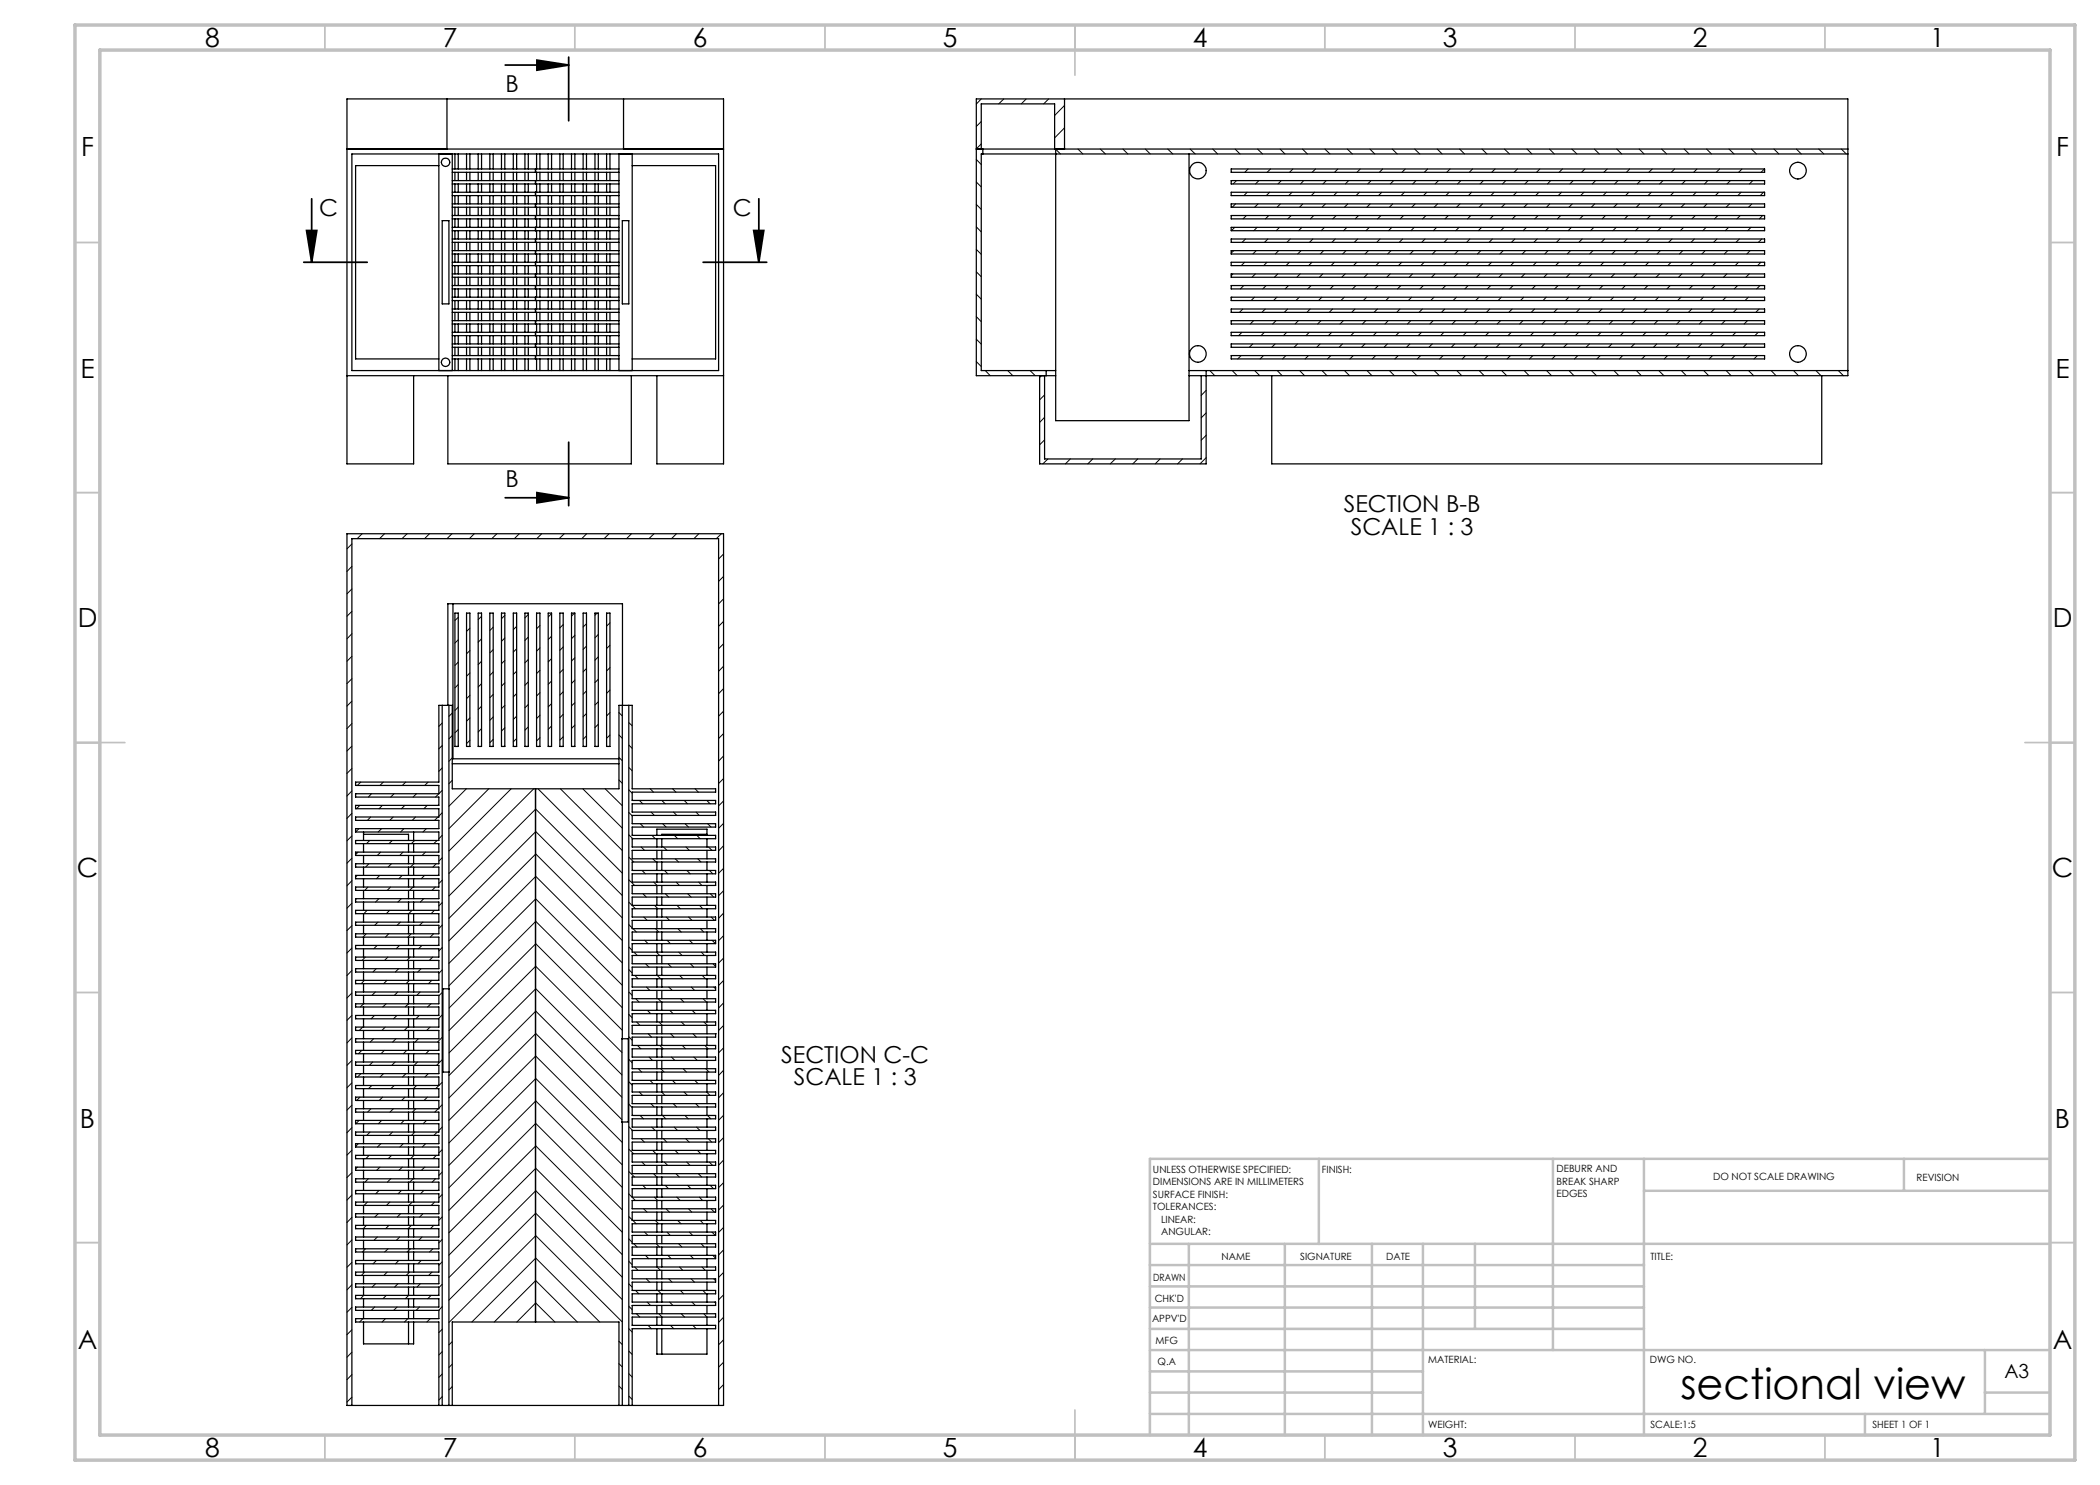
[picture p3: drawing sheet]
<svg xmlns="http://www.w3.org/2000/svg" width="420mm" height="297mm" viewBox="0 0 420 297" stroke-linecap="round" stroke-linejoin="round" font-family="sans-serif">
<defs><g id="words">
<text font-size="8.5" x="336.1" y="279.7">sectional view</text>
<g font-size="5.3">
<text x="41" y="9.5">8</text>
<text x="88.5" y="9.5">7</text>
<text x="138.5" y="9.5">6</text>
<text x="188.5" y="9.5">5</text>
<text x="238.5" y="9.5">4</text>
<text x="288.5" y="9.5">3</text>
<text x="338.5" y="9.5">2</text>
<text x="386" y="9.5">1</text>
<text x="16.2" y="31.2">F</text>
<text x="411.2" y="31.2">F</text>
<text x="16.1" y="75.5">E</text>
<text x="411.1" y="75.5">E</text>
<text x="15.5" y="125.5">D</text>
<text x="410.5" y="125.5">D</text>
<text x="15.4" y="175.5">C</text>
<text x="410.4" y="175.5">C</text>
<text x="16" y="225.5">B</text>
<text x="411" y="225.5">B</text>
<text x="15.5" y="269.7">A</text>
<text x="410.5" y="269.7">A</text>
<text x="41" y="291.5">8</text>
<text x="88.5" y="291.5">7</text>
<text x="138.5" y="291.5">6</text>
<text x="188.5" y="291.5">5</text>
<text x="238.5" y="291.5">4</text>
<text x="288.5" y="291.5">3</text>
<text x="338.5" y="291.5">2</text>
<text x="386" y="291.5">1</text>
</g>
<g font-size="4.7">
<text x="101.1" y="18.4">B</text>
<text x="63.8" y="43.2">C</text>
<text x="146.6" y="43.2">C</text>
<text x="101.1" y="97.4">B</text>
<text x="268.7" y="102.4">SECTION B-B</text>
<text x="270.1" y="106.9">SCALE 1 : 3</text>
<text x="156.2" y="212.5">SECTION C-C</text>
<text x="158.8" y="217.1">SCALE 1 : 3</text>
</g>
<text font-size="3.9" x="400.9" y="275.5">A3</text>
<g font-size="2">
<text x="230.6" y="234.6">UNLESS OTHERWISE SPECIFIED:</text>
<text x="230.6" y="237.1">DIMENSIONS ARE IN MILLIMETERS</text>
<text x="230.6" y="239.6">SURFACE FINISH:</text>
<text x="264.4" y="234.6">FINISH:</text>
<text x="311.3" y="234.5">DEBURR AND</text>
<text x="311.3" y="237">BREAK SHARP</text>
<text x="311.3" y="239.5">EDGES</text>
<text x="342.6" y="236">DO NOT SCALE DRAWING</text>
<text x="383.3" y="236.2">REVISION</text>
<text x="230.6" y="242.1">TOLERANCES:</text>
<text x="232.2" y="244.6">LINEAR:</text>
<text x="232.2" y="247.1">ANGULAR:</text>
<text x="244.3" y="252">NAME</text>
<text x="260" y="251.9">SIGNATURE</text>
<text x="277.2" y="251.9">DATE</text>
<text x="330.1" y="251.9">TITLE:</text>
<text x="230.6" y="256.1">DRAWN</text>
<text x="230.9" y="260.3">CHK'D</text>
<text x="230.4" y="264.4">APPV'D</text>
<text x="231.1" y="268.8">MFG</text>
<text x="231.5" y="273">Q.A</text>
<text x="285.6" y="272.5">MATERIAL:</text>
<text x="330" y="272.5">DWG NO.</text>
<text x="285.6" y="285.5">WEIGHT:</text>
<text x="330.1" y="285.6">SCALE:1:5</text>
<text x="374.5" y="285.6">SHEET 1 OF 1</text>
</g>
</g></defs>
<path d="M101 13h12.7M107.4 12l6.3 1-6.3 1zM113.7 11.4v12.8M62.3 39.8v12.7M151.8 39.8v12.7M60.7 52.5h12.7M61.3 46.1h2.1l-1.1 6.4zM140.6 52.5h12.8M150.7 46.1h2.1l-1 6.4zM101 99.6h12.7M107.4 98.5l6.3 1.1-6.3 1zM113.7 88.4v12.7" fill="none" stroke="#000" stroke-width=".35"/>
<g fill="none" stroke="#c0c0c0" stroke-width=".35">
<path d="M65 5v5M115 5v5M165 5v5M215 5v10M265 5v5M315 5v5M365 5v5M15 48.5h5M410 48.5h5M15 98.5h5M410 98.5h5M15 148.5h10"/>
<path d="M405 148.5h10M15 198.5h5M410 198.5h5M15 248.5h5M410 248.5h5M65 287v5M115 287v5M165 287v5M215 282v10M265 287v5M315 287v5M365 287v5"/>
</g>
<g fill="none" stroke="#c0c0c0" stroke-width=".5">
<path d="M263.8 231.8v17M310.6 231.8v38.2M328.8 231.8v55.2M328.8 238.2h81.2M380.8 231.8v6.4M410 231.8h-180v55.2M230 248.8h180M230 257.3h98.8M230 253h98.8M237.8 248.8v38.2M257 248.8v38.2M274.4 248.8v38.2"/>
<path d="M284.6 248.8v38.2M295 248.8v17M230 265.8h98.8M230 261.5h98.8M230 278.5h54.6M230 274.3h54.6M230 270h180M397 278.5h13M397 270v12.8M230 282.8h180M373 282.8v4.2"/>
</g>
<path d="M15 5h400v287h-400zM20 10h390v277h-390z" fill="none" stroke="#c0c0c0" stroke-width=".7"/>
<g fill="#000">
<path d="M61.3 46.1h2.1l-1.1 6.4zM150.7 46.1h2.1l-1 6.4z"/>
<path d="M107.4 98.5l6.3 1.1-6.3 1zM107.4 12l6.3 1-6.3 1z"/>
</g>
<g fill="none" stroke="#000" stroke-width=".25">
<path d="M89.4 19.8v10M124.7 19.8v10M212.9 19.8v10M69.4 29.8h75.3M70.4 30.8h73.3v43.3h-73.3zM87.8 30.8v43.3M87.8 33.1h-16.7v38.7h16.7M90.5 30.8v43.3M90.5 36.1h33.3M90.5 36.8h33.3M90.5 33.8h33.3M90.5 34.5h33.3"/>
<path d="M90.5 38.4h33.3M90.5 39.1h33.3M91 30.8v3M91 34.5v1.6M91 36.8v1.6M91 39.1v1.7M91.7 30.8v3M91.7 34.5v1.6M91.7 36.8v1.6M91.7 39.1v1.7M93.3 30.8v3M93.3 34.5v1.6"/>
<path d="M93.3 36.8v1.6M93.3 39.1v1.7M94 30.8v3M94 34.5v1.6M94 36.8v1.6M94 39.1v1.7M95.6 30.8v3M95.6 34.5v1.6M95.6 36.8v1.6M95.6 39.1v1.7M96.3 30.8v3M96.3 34.5v1.6"/>
<path d="M96.3 36.8v1.6M96.3 39.1v1.7M98 30.8v3M98 34.5v1.6M98 36.8v1.6M98 39.1v1.7M98.6 30.8v3M98.6 34.5v1.6M98.6 36.8v1.6M98.6 39.1v1.7M100.3 30.8v3M100.3 34.5v1.6"/>
<path d="M100.3 36.8v1.6M100.3 39.1v1.7M101 30.8v3M101 34.5v1.6M101 36.8v1.6M101 39.1v1.7M102.7 30.8v3M102.7 34.5v1.6M102.7 36.8v1.6M102.7 39.1v1.7M103.3 30.8v3M103.3 34.5v1.6"/>
<path d="M103.3 36.8v1.6M103.3 39.1v1.7M105 30.8v3M105 34.5v1.6M105 36.8v1.6M105 39.1v1.7M105.7 30.8v3M105.7 34.5v1.6M105.7 36.8v1.6M105.7 39.1v1.7M107.1 33.8v.7M107.1 36.1v.7"/>
<path d="M107.1 38.4v.7M107.3 30.8v3M107.3 34.5v1.6M107.3 36.8v1.6M107.3 39.1v1.7M108 30.8v3M108 34.5v1.6M108 36.8v1.6M108 39.1v1.7M109.6 30.8v3M109.6 34.5v1.6M109.6 36.8v1.6"/>
<path d="M109.6 39.1v1.7M110.3 30.8v3M110.3 34.5v1.6M110.3 36.8v1.6M110.3 39.1v1.7M112 30.8v3M112 34.5v1.6M112 36.8v1.6M112 39.1v1.7M112.6 30.8v3M112.6 34.5v1.6M112.6 36.8v1.6"/>
<path d="M112.6 39.1v1.7M114.3 30.8v3M114.3 34.5v1.6M114.3 36.8v1.6M114.3 39.1v1.7M115 30.8v3M115 34.5v1.6M115 36.8v1.6M115 39.1v1.7M116.6 30.8v3M116.6 34.5v1.6M116.6 36.8v1.6"/>
<path d="M116.6 39.1v1.7M117.3 30.8v3M117.3 34.5v1.6M117.3 36.8v1.6M117.3 39.1v1.7M119 30.8v3M119 34.5v1.6M119 36.8v1.6M119 39.1v1.7M119.7 30.8v3M119.7 34.5v1.6M119.7 36.8v1.6"/>
<path d="M119.7 39.1v1.7M121.3 30.8v3M121.3 34.5v1.6M121.3 36.8v1.6M121.3 39.1v1.7M122 30.8v3M122 34.5v1.6M122 36.8v1.6M122 39.1v1.7M123.8 30.8v43.3M126.4 33.1h16.7v38.7h-16.7M126.4 30.8v43.3"/>
<path d="M195.3 29.8h174.3M196.3 29.8v-9h14.6v9M196.6 29.8v1M211.1 29.8v54.3h26.7v-53.3M246.2 36.1h106.7v.7h-106.7zM246.2 33.8h106.7v.7h-106.7zM246.2 38.4h106.7v.7h-106.7zM369.6 30.8h-173.3v43.3h14.8M88.4 44.1h1.4v16.7h-1.4zM90.5 53.1h33.3M90.5 52.5h33.3M90.5 47.8h33.3"/>
<path d="M90.5 48.5h33.3M90.5 57.1h33.3M90.5 57.8h33.3M90.5 41.4h33.3M90.5 40.8h33.3M90.5 54.8h33.3M90.5 55.5h33.3M90.5 43.8h33.3M90.5 43.1h33.3M90.5 50.1h33.3M90.5 50.8h33.3M90.5 45.5h33.3"/>
<path d="M90.5 46.1h33.3M90.5 59.4h33.3M91 41.4v1.7M91 43.8v1.7M91 46.1v1.7M91 48.5v1.6M91 50.8v1.7M91 53.1v1.7M91 55.5v1.6M91 57.8v1.6M91.7 41.4v1.7M91.7 43.8v1.7"/>
<path d="M91.7 46.1v1.7M91.7 48.5v1.6M91.7 50.8v1.7M91.7 53.1v1.7M91.7 55.5v1.6M91.7 57.8v1.6M93.3 41.4v1.7M93.3 43.8v1.7M93.3 46.1v1.7M93.3 48.5v1.6M93.3 50.8v1.7M93.3 53.1v1.7"/>
<path d="M93.3 55.5v1.6M93.3 57.8v1.6M94 41.4v1.7M94 43.8v1.7M94 46.1v1.7M94 48.5v1.6M94 50.8v1.7M94 53.1v1.7M94 55.5v1.6M94 57.8v1.6M95.6 41.4v1.7M95.6 43.8v1.7"/>
<path d="M95.6 46.1v1.7M95.6 48.5v1.6M95.6 50.8v1.7M95.6 53.1v1.7M95.6 55.5v1.6M95.6 57.8v1.6M96.3 41.4v1.7M96.3 43.8v1.7M96.3 46.1v1.7M96.3 48.5v1.6M96.3 50.8v1.7M96.3 53.1v1.7"/>
<path d="M96.3 55.5v1.6M96.3 57.8v1.6M98 41.4v1.7M98 43.8v1.7M98 46.1v1.7M98 48.5v1.6M98 50.8v1.7M98 53.1v1.7M98 55.5v1.6M98 57.8v1.6M98.6 41.4v1.7M98.6 43.8v1.7"/>
<path d="M98.6 46.1v1.7M98.6 48.5v1.6M98.6 50.8v1.7M98.6 53.1v1.7M98.6 55.5v1.6M98.6 57.8v1.6M100.3 41.4v1.7M100.3 43.8v1.7M100.3 46.1v1.7M100.3 48.5v1.6M100.3 50.8v1.7M100.3 53.1v1.7"/>
<path d="M100.3 55.5v1.6M100.3 57.8v1.6M101 41.4v1.7M101 43.8v1.7M101 46.1v1.7M101 48.5v1.6M101 50.8v1.7M101 53.1v1.7M101 55.5v1.6M101 57.8v1.6M102.7 41.4v1.7M102.7 43.8v1.7"/>
<path d="M102.7 46.1v1.7M102.7 48.5v1.6M102.7 50.8v1.7M102.7 53.1v1.7M102.7 55.5v1.6M102.7 57.8v1.6M103.3 41.4v1.7M103.3 43.8v1.7M103.3 46.1v1.7M103.3 48.5v1.6M103.3 50.8v1.7M103.3 53.1v1.7"/>
<path d="M103.3 55.5v1.6M103.3 57.8v1.6M105 41.4v1.7M105 43.8v1.7M105 46.1v1.7M105 48.5v1.6M105 50.8v1.7M105 53.1v1.7M105 55.5v1.6M105 57.8v1.6M105.7 41.4v1.7M105.7 43.8v1.7"/>
<path d="M105.7 46.1v1.7M105.7 48.5v1.6M105.7 50.8v1.7M105.7 53.1v1.7M105.7 55.5v1.6M105.7 57.8v1.6M107.1 40.8v.6M107.1 43.1v.7M107.1 45.5v.6M107.1 47.8v.7M107.1 50.1v.7M107.1 52.5v.6"/>
<path d="M107.1 54.8v.7M107.1 57.1v.7M107.1 59.4v.7M107.3 41.4v1.7M107.3 43.8v1.7M107.3 46.1v1.7M107.3 48.5v1.6M107.3 50.8v1.7M107.3 53.1v1.7M107.3 55.5v1.6M107.3 57.8v1.6M108 41.4v1.7"/>
<path d="M108 43.8v1.7M108 46.1v1.7M108 48.5v1.6M108 50.8v1.7M108 53.1v1.7M108 55.5v1.6M108 57.8v1.6M109.6 41.4v1.7M109.6 43.8v1.7M109.6 46.1v1.7M109.6 48.5v1.6M109.6 50.8v1.7"/>
<path d="M109.6 53.1v1.7M109.6 55.5v1.6M109.6 57.8v1.6M110.3 41.4v1.7M110.3 43.8v1.7M110.3 46.1v1.7M110.3 48.5v1.6M110.3 50.8v1.7M110.3 53.1v1.7M110.3 55.5v1.6M110.3 57.8v1.6M112 41.4v1.7"/>
<path d="M112 43.8v1.7M112 46.1v1.7M112 48.5v1.6M112 50.8v1.7M112 53.1v1.7M112 55.5v1.6M112 57.8v1.6M112.6 41.4v1.7M112.6 43.8v1.7M112.6 46.1v1.7M112.6 48.5v1.6M112.6 50.8v1.7"/>
<path d="M112.6 53.1v1.7M112.6 55.5v1.6M112.6 57.8v1.6M114.3 41.4v1.7M114.3 43.8v1.7M114.3 46.1v1.7M114.3 48.5v1.6M114.3 50.8v1.7M114.3 53.1v1.7M114.3 55.5v1.6M114.3 57.8v1.6M115 41.4v1.7"/>
<path d="M115 43.8v1.7M115 46.1v1.7M115 48.5v1.6M115 50.8v1.7M115 53.1v1.7M115 55.5v1.6M115 57.8v1.6M116.6 41.4v1.7M116.6 43.8v1.7M116.6 46.1v1.7M116.6 48.5v1.6M116.6 50.8v1.7"/>
<path d="M116.6 53.1v1.7M116.6 55.5v1.6M116.6 57.8v1.6M117.3 41.4v1.7M117.3 43.8v1.7M117.3 46.1v1.7M117.3 48.5v1.6M117.3 50.8v1.7M117.3 53.1v1.7M117.3 55.5v1.6M117.3 57.8v1.6M119 41.4v1.7"/>
<path d="M119 43.8v1.7M119 46.1v1.7M119 48.5v1.6M119 50.8v1.7M119 53.1v1.7M119 55.5v1.6M119 57.8v1.6M119.7 41.4v1.7M119.7 43.8v1.7M119.7 46.1v1.7M119.7 48.5v1.6M119.7 50.8v1.7"/>
<path d="M119.7 53.1v1.7M119.7 55.5v1.6M119.7 57.8v1.6M121.3 41.4v1.7M121.3 43.8v1.7M121.3 46.1v1.7M121.3 48.5v1.6M121.3 50.8v1.7M121.3 53.1v1.7M121.3 55.5v1.6M121.3 57.8v1.6M122 41.4v1.7"/>
<path d="M122 43.8v1.7M122 46.1v1.7M122 48.5v1.6M122 50.8v1.7M122 53.1v1.7M122 55.5v1.6M122 57.8v1.6M124.5 44.1h1.3v16.7h-1.3zM246.2 52.5h106.7v.6h-106.7zM246.2 47.8h106.7v.7h-106.7zM246.2 57.1h106.7v.7h-106.7zM246.2 40.8h106.7v.6h-106.7z"/>
<path d="M246.2 54.8h106.7v.7h-106.7zM246.2 43.1h106.7v.7h-106.7zM246.2 50.1h106.7v.7h-106.7zM246.2 45.5h106.7v.6h-106.7zM246.2 59.4h106.7v.7h-106.7zM69.4 75.1h75.3M82.7 75.1v17.7h-13.3v-73h75.3v73h-13.3v-17.7M89.6 75.1v17.7h36.7v-17.7M90.5 71.1h33.3M90.5 71.8h33.3M90.5 69.5h33.3M90.5 68.8h33.3"/>
<path d="M90.5 64.1h33.3M90.5 64.8h33.3M90.5 67.1h33.3M90.5 66.5h33.3M90.5 62.5h33.3M90.5 61.8h33.3M90.5 60.1h33.3M91 60.1v1.7M91 62.5v1.6M91 64.8v1.7M91 67.1v1.7M91 69.5v1.6"/>
<path d="M91 71.8v2.3M91.7 60.1v1.7M91.7 62.5v1.6M91.7 64.8v1.7M91.7 67.1v1.7M91.7 69.5v1.6M91.7 71.8v2.3M93.3 60.1v1.7M93.3 62.5v1.6M93.3 64.8v1.7M93.3 67.1v1.7M93.3 69.5v1.6"/>
<path d="M93.3 71.8v2.3M94 60.1v1.7M94 62.5v1.6M94 64.8v1.7M94 67.1v1.7M94 69.5v1.6M94 71.8v2.3M95.6 60.1v1.7M95.6 62.5v1.6M95.6 64.8v1.7M95.6 67.1v1.7M95.6 69.5v1.6"/>
<path d="M95.6 71.8v2.3M96.3 60.1v1.7M96.3 62.5v1.6M96.3 64.8v1.7M96.3 67.1v1.7M96.3 69.5v1.6M96.3 71.8v2.3M98 60.1v1.7M98 62.5v1.6M98 64.8v1.7M98 67.1v1.7M98 69.5v1.6"/>
<path d="M98 71.8v2.3M98.6 60.1v1.7M98.6 62.5v1.6M98.6 64.8v1.7M98.6 67.1v1.7M98.6 69.5v1.6M98.6 71.8v2.3M100.3 60.1v1.7M100.3 62.5v1.6M100.3 64.8v1.7M100.3 67.1v1.7M100.3 69.5v1.6"/>
<path d="M100.3 71.8v2.3M101 60.1v1.7M101 62.5v1.6M101 64.8v1.7M101 67.1v1.7M101 69.5v1.6M101 71.8v2.3M102.7 60.1v1.7M102.7 62.5v1.6M102.7 64.8v1.7M102.7 67.1v1.7M102.7 69.5v1.6"/>
<path d="M102.7 71.8v2.3M103.3 60.1v1.7M103.3 62.5v1.6M103.3 64.8v1.7M103.3 67.1v1.7M103.3 69.5v1.6M103.3 71.8v2.3M105 60.1v1.7M105 62.5v1.6M105 64.8v1.7M105 67.1v1.7M105 69.5v1.6"/>
<path d="M105 71.8v2.3M105.7 60.1v1.7M105.7 62.5v1.6M105.7 64.8v1.7M105.7 67.1v1.7M105.7 69.5v1.6M105.7 71.8v2.3M107.1 61.8v.7M107.1 64.1v.7M107.1 66.5v.6M107.1 68.8v.7M107.1 71.1v.7"/>
<path d="M107.3 60.1v1.7M107.3 62.5v1.6M107.3 64.8v1.7M107.3 67.1v1.7M107.3 69.5v1.6M107.3 71.8v2.3M108 60.1v1.7M108 62.5v1.6M108 64.8v1.7M108 67.1v1.7M108 69.5v1.6M108 71.8v2.3"/>
<path d="M109.6 60.1v1.7M109.6 62.5v1.6M109.6 64.8v1.7M109.6 67.1v1.7M109.6 69.5v1.6M109.6 71.8v2.3M110.3 60.1v1.7M110.3 62.5v1.6M110.3 64.8v1.7M110.3 67.1v1.7M110.3 69.5v1.6M110.3 71.8v2.3"/>
<path d="M112 60.1v1.7M112 62.5v1.6M112 64.8v1.7M112 67.1v1.7M112 69.5v1.6M112 71.8v2.3M112.6 60.1v1.7M112.6 62.5v1.6M112.6 64.8v1.7M112.6 67.1v1.7M112.6 69.5v1.6M112.6 71.8v2.3"/>
<path d="M114.3 60.1v1.7M114.3 62.5v1.6M114.3 64.8v1.7M114.3 67.1v1.7M114.3 69.5v1.6M114.3 71.8v2.3M115 60.1v1.7M115 62.5v1.6M115 64.8v1.7M115 67.1v1.7M115 69.5v1.6M115 71.8v2.3"/>
<path d="M116.6 60.1v1.7M116.6 62.5v1.6M116.6 64.8v1.7M116.6 67.1v1.7M116.6 69.5v1.6M116.6 71.8v2.3M117.3 60.1v1.7M117.3 62.5v1.6M117.3 64.8v1.7M117.3 67.1v1.7M117.3 69.5v1.6M117.3 71.8v2.3"/>
<path d="M119 60.1v1.7M119 62.5v1.6M119 64.8v1.7M119 67.1v1.7M119 69.5v1.6M119 71.8v2.3M119.7 60.1v1.7M119.7 62.5v1.6M119.7 64.8v1.7M119.7 67.1v1.7M119.7 69.5v1.6M119.7 71.8v2.3"/>
<path d="M121.3 60.1v1.7M121.3 62.5v1.6M121.3 64.8v1.7M121.3 67.1v1.7M121.3 69.5v1.6M121.3 71.8v2.3M122 60.1v1.7M122 62.5v1.6M122 64.8v1.7M122 67.1v1.7M122 69.5v1.6M122 71.8v2.3"/>
<path d="M208.9 75.1v16.7h31.3v-16.7M209.2 74.1v1M211.1 75.1h-15.8v-55.3h174.3v55.3h-131.8M237.8 74.1h131.8M241.2 74.1v18.7h-33.3v-17.7M246.2 71.1h106.7v.7h-106.7zM246.2 68.8h106.7v.7h-106.7zM246.2 64.1h106.7v.7h-106.7zM246.2 66.5h106.7v.6h-106.7zM246.2 61.8h106.7v.7h-106.7zM254.4 75.1v17.7h109.9v-17.7M69.4 106.7h75.3v174.4h-75.3z"/>
<path d="M90.6 120.8v31h33.2M91 122.6h.7v26.7h-.7zM93.3 122.6h.7v26.7h-.7zM95.6 122.6h.7v26.7h-.7zM98 122.6h.6v26.7h-.6zM100.3 122.6h.7v26.7h-.7zM102.7 122.6h.6v26.7h-.6zM105 122.6h.7v26.7h-.7zM107.3 122.6h.7v26.7h-.7zM109.6 122.6h.7v26.7h-.7zM112 122.6h.6v26.7h-.6zM114.3 122.6h.7v26.7h-.7z"/>
<path d="M116.6 122.6h.7v26.7h-.7zM119 122.6h.7v26.7h-.7zM121.3 122.6h.7v26.7h-.7zM88.4 141.1v140M89.6 141.1v-20.3h34.9v20.3M89.8 141.1v140M90.5 152.7h33.3M107.1 157.8v106.6M124.5 141.1v66.6M125.8 141.1v140M72.7 166.4v1.7M72.7 168.7v1.7"/>
<path d="M72.7 171.1v1.7M72.7 173.4v1.7M72.7 175.8v1.6M72.7 178.1v1.6M72.7 166.9h9v1.2M81.7 168.7v1.7M81.7 171.1v1.7M81.7 173.4v1.7M81.7 175.8v1.6M81.7 178.1v1.6M82.7 166.4v1.7M82.7 168.7v1.7"/>
<path d="M82.7 171.1v1.7M82.7 173.4v1.7M82.7 175.8v1.6M82.7 178.1v1.6M131.4 167.1v-1.3h10v1.3M131.4 167.7v1.7M131.4 170.1v1.7M131.4 172.4v1.7M131.4 174.8v1.6M131.4 177.1v1.6M131.4 179.4v1.7M132.4 167.7v1.7"/>
<path d="M132.4 170.1v1.7M132.4 172.4v1.7M132.4 174.8v1.6M132.4 177.1v1.6M132.4 179.4v1.7M141.4 167.7v1.7M141.4 170.1v1.7M141.4 172.4v1.7M141.4 174.8v1.6M141.4 177.1v1.6M141.4 179.4v1.7M141.4 166.9h-9v.2"/>
<path d="M72.7 180.4v1.7M72.7 182.7v1.7M72.7 185.1v1.7M72.7 187.4v1.7M72.7 189.8v1.6M72.7 192.1v1.6M72.7 194.4v1.7M72.7 196.7v1.7M72.7 199.1v1.7M81.7 180.4v1.7M81.7 182.7v1.7M81.7 185.1v1.7"/>
<path d="M81.7 187.4v1.7M81.7 189.8v1.6M81.7 192.1v1.6M81.7 194.4v1.7M81.7 196.7v1.7M81.7 199.1v1.7M82.7 180.4v1.7M82.7 182.7v1.7M82.7 185.1v1.7M82.7 187.4v1.7M82.7 189.8v1.6M82.7 192.1v1.6"/>
<path d="M82.7 194.4v1.7M82.7 196.7v1.7M82.7 199.1v1.7M89.8 197.8h-1.2v16.6h1.2M131.4 181.7v1.7M131.4 184.1v1.6M131.4 186.4v1.7M131.4 188.7v1.7M131.4 191.1v1.7M131.4 193.4v1.7M131.4 195.8v1.6M131.4 198.1v1.6"/>
<path d="M132.4 181.7v1.7M132.4 184.1v1.6M132.4 186.4v1.7M132.4 188.7v1.7M132.4 191.1v1.7M132.4 193.4v1.7M132.4 195.8v1.6M132.4 198.1v1.6M141.4 181.7v1.7M141.4 184.1v1.6M141.4 186.4v1.7M141.4 188.7v1.7"/>
<path d="M141.4 191.1v1.7M141.4 193.4v1.7M141.4 195.8v1.6M141.4 198.1v1.6M72.7 201.4v1.7M72.7 203.8v1.6M72.7 206.1v1.6M72.7 208.4v1.7M72.7 210.7v1.7M72.7 213.1v1.6M72.7 215.4v1.7M72.7 217.7v1.7"/>
<path d="M81.7 201.4v1.7M81.7 203.8v1.6M81.7 206.1v1.6M81.7 208.4v1.7M81.7 210.7v1.7M81.7 213.1v1.6M81.7 215.4v1.7M81.7 217.7v1.7M82.7 201.4v1.7M82.7 203.8v1.6M82.7 206.1v1.6M82.7 208.4v1.7"/>
<path d="M82.7 210.7v1.7M82.7 213.1v1.6M82.7 215.4v1.7M82.7 217.7v1.7M124.4 207.7h1.3v16.7h-1.3zM131.4 200.4v1.7M131.4 202.7v1.7M131.4 205.1v1.7M131.4 207.4v1.7M131.4 209.8v1.6M131.4 212.1v1.6M131.4 214.4v1.7"/>
<path d="M131.4 216.7v1.7M131.4 219.1v1.6M132.4 200.4v1.7M132.4 202.7v1.7M132.4 205.1v1.7M132.4 207.4v1.7M132.4 209.8v1.6M132.4 212.1v1.6M132.4 214.4v1.7M132.4 216.7v1.7M132.4 219.1v1.6M141.4 200.4v1.7"/>
<path d="M141.4 202.7v1.7M141.4 205.1v1.7M141.4 207.4v1.7M141.4 209.8v1.6M141.4 212.1v1.6M141.4 214.4v1.7M141.4 216.7v1.7M141.4 219.1v1.6M72.7 220.1v1.7M72.7 222.4v1.7M72.7 224.8v1.6M72.7 227.1v1.6"/>
<path d="M72.7 229.4v1.7M72.7 231.7v1.7M72.7 234.1v1.7M72.7 236.4v1.7M72.7 238.8v1.6M81.7 220.1v1.7M81.7 222.4v1.7M81.7 224.8v1.6M81.7 227.1v1.6M81.7 229.4v1.7M81.7 231.7v1.7M81.7 234.1v1.7"/>
<path d="M81.7 236.4v1.7M81.7 238.8v1.6M82.7 220.1v1.7M82.7 222.4v1.7M82.7 224.8v1.6M82.7 227.1v1.6M82.7 229.4v1.7M82.7 231.7v1.7M82.7 234.1v1.7M82.7 236.4v1.7M82.7 238.8v1.6M124.5 224.4v56.7"/>
<path d="M131.4 221.4v1.7M131.4 223.8v1.6M131.4 226.1v1.6M131.4 228.4v1.7M131.4 230.7v1.7M131.4 233.1v1.6M131.4 235.4v1.7M131.4 237.7v1.7M132.4 221.4v1.7M132.4 223.8v1.6M132.4 226.1v1.6M132.4 228.4v1.7"/>
<path d="M132.4 230.7v1.7M132.4 233.1v1.6M132.4 235.4v1.7M132.4 237.7v1.7M141.4 221.4v1.7M141.4 223.8v1.6M141.4 226.1v1.6M141.4 228.4v1.7M141.4 230.7v1.7M141.4 233.1v1.6M141.4 235.4v1.7M141.4 237.7v1.7"/>
<path d="M72.7 241.1v1.6M72.7 243.4v1.7M72.7 245.7v1.7M72.7 248.1v1.7M72.7 250.4v1.7M72.7 252.8v1.6M72.7 255.1v1.6M72.7 257.4v1.7M72.7 259.7v1.7M81.7 241.1v1.6M81.7 243.4v1.7M81.7 245.7v1.7"/>
<path d="M81.7 248.1v1.7M81.7 250.4v1.7M81.7 252.8v1.6M81.7 255.1v1.6M81.7 257.4v1.7M81.7 259.7v1.7M82.7 241.1v1.6M82.7 243.4v1.7M82.7 245.7v1.7M82.7 248.1v1.7M82.7 250.4v1.7M82.7 252.8v1.6"/>
<path d="M82.7 255.1v1.6M82.7 257.4v1.7M82.7 259.7v1.7M131.4 240.1v1.7M131.4 242.4v1.7M131.4 244.8v1.6M131.4 247.1v1.6M131.4 249.4v1.7M131.4 251.7v1.7M131.4 254.1v1.7M131.4 256.4v1.7M131.4 258.8v1.6"/>
<path d="M132.4 240.1v1.7M132.4 242.4v1.7M132.4 244.8v1.6M132.4 247.1v1.6M132.4 249.4v1.7M132.4 251.7v1.7M132.4 254.1v1.7M132.4 256.4v1.7M132.4 258.8v1.6M141.4 240.1v1.7M141.4 242.4v1.7M141.4 244.8v1.6"/>
<path d="M141.4 247.1v1.6M141.4 249.4v1.7M141.4 251.7v1.7M141.4 254.1v1.7M141.4 256.4v1.7M141.4 258.8v1.6M72.7 264.4v4.4h10v-4.4M72.7 262.1v1.6M81.7 262.1v1.6M81.7 264.4v4.4M82.7 262.1v1.6M131.4 261.1v1.6"/>
<path d="M131.4 263.4v1.7M131.4 265.7v5.1h10v-5.1M132.4 261.1v1.6M132.4 263.4v1.7M132.4 265.7v5.1M141.4 261.1v1.6M141.4 263.4v1.7M70.4 281.1v-173.4h73.3v173.4M87.8 281.1v-16.7h-16.7v-.7h16.7v-1.6h-16.7v-.7h16.7v-1.7h-16.7v-.6h16.7v-1.7h-16.7v-.7h16.7v-1.6h-16.7v-.7h16.7v-1.6h-16.7v-.7h16.7v-1.7h-16.7v-.6h16.7v-1.7h-16.7v-.7h16.7v-1.7h-16.7v-.6h16.7v-1.7h-16.7v-.7h16.7v-1.6h-16.7v-.7h16.7v-1.6h-16.7v-.7h16.7v-1.7h-16.7v-.6h16.7v-1.7h-16.7v-.7h16.7v-1.7h-16.7v-.6h16.7v-1.7h-16.7v-.7h16.7v-1.6h-16.7v-.7h16.7v-1.6h-16.7v-.7h16.7v-1.7h-16.7v-.6h16.7v-1.7h-16.7v-.7h16.7v-1.7h-16.7v-.6h16.7v-1.7h-16.7v-.7h16.7v-1.6h-16.7v-.7h16.7v-1.7h-16.7v-.6h16.7v-1.7h-16.7v-.7h16.7v-1.6h-16.7v-.7h16.7v-1.6h-16.7v-.7h16.7v-1.7h-16.7v-.6h16.7v-1.7h-16.7v-.7h16.7v-1.7h-16.7v-.6h16.7v-1.7h-16.7v-.7h16.7v-1.6h-16.7v-.7h16.7v-1.6h-16.7v-.7h16.7v-1.7h-16.7v-.6h16.7v-1.7h-16.7v-.7h16.7v-1.7h-16.7v-.6h16.7v-1.7h-16.7v-.7h16.7v-1.6h-16.7v-.7h16.7v-1.6h-16.7v-.7h16.7v-1.7h-16.7v-.6h16.7v-1.7h-16.7v-.7h16.7v-1.7h-16.7v-.6h16.7v-1.7h-16.7v-.7h16.7v-1.6h-16.7v-.7h16.7v-1.7h-16.7v-.6h16.7v-1.7h-16.7v-.7h16.7v-1.6h-16.7v-.7h16.7v-15.3h2.7v16.7h33.3v-16.7h2.6v16.7h16.7v.6h-16.7v1.7h16.7v.7h-16.7v1.6h16.7v.7h-16.7v1.6h16.7v.7h-16.7v1.7h16.7v.6h-16.7v1.7h16.7v.7h-16.7v1.7h16.7v.6h-16.7v1.7h16.7v.7h-16.7v1.6h16.7v.7h-16.7v1.6h16.7v.7h-16.7v1.7h16.7v.6h-16.7v1.7h16.7v.7h-16.7v1.6h16.7v.7h-16.7v1.7h16.7v.6h-16.7v1.7h16.7v.7h-16.7v1.7h16.7v.6h-16.7v1.7h16.7v.7h-16.7v1.6h16.7v.7h-16.7v1.6h16.7v.7h-16.7v1.7h16.7v.6h-16.7v1.7h16.7v.7h-16.7v1.7h16.7v.6h-16.7v1.7h16.7v.7h-16.7v1.6h16.7v.7h-16.7v1.6h16.7v.7h-16.7v1.7h16.7v.6h-16.7v1.7h16.7v.7h-16.7v1.6h16.7v.7h-16.7v1.7h16.7v.7h-16.7v1.6h16.7v.7h-16.7v1.6h16.7v.7h-16.7v1.7h16.7v.6h-16.7v1.7h16.7v.7h-16.7v1.6h16.7v.7h-16.7v1.7h16.7v.6h-16.7v1.7h16.7v.7h-16.7v1.7h16.7v.6h-16.7v1.7h16.7v.7h-16.7v1.6h16.7v.7h-16.7v1.6h16.7v.7h-16.7v1.7h16.7v.6h-16.7v1.7h16.7v.7h-16.7v1.7h16.7v.6h-16.7v1.7h16.7v.7h-16.7v1.6h16.7v.7h-16.7v1.6h16.7v.7h-16.7v1.7h16.7v.6h-16.7v15.4M90.5 281.1v-16.7h33.3v16.7"/>
<circle cx="89.1" cy="32.5" r=".84"/>
<circle cx="239.6" cy="34.1" r="1.66"/>
<circle cx="359.6" cy="34.1" r="1.67"/>
<circle cx="89.1" cy="72.5" r=".84"/>
<circle cx="239.6" cy="70.8" r="1.66"/>
<circle cx="359.6" cy="70.8" r="1.66"/>
</g>
<g fill="none" stroke="#000" stroke-width=".2">
<path d="M196.3 19.8l-1 1M200.8 19.8l-1.1 1M205.2 19.8l-.9 1M209.7 19.8l-1 1M195.3 36.4l1 1M195.3 31.9l1 1M196.3 24.3l-1 1M196.3 28.8l-1 1M211.1 29.8l1 1M212.9 21.1l-2 2M212.9 25.6l-2 2M215.6 29.8l1 1"/>
<path d="M220.1 29.8l1 1M224.6 29.8l1 1M229.1 29.8l.9 1M233.5 29.8l1.1 1M238 29.8l1 1M242.5 29.8l1 1M247 29.8l1 1M247.3 36.1l-.7 .7M249.4 38.4l-.6 .7M249.6 33.8l-.6 .7M251.5 29.8l1 1M251.8 36.1l-.7 .7"/>
<path d="M253.9 38.4l-.6 .7M254.1 33.8l-.7 .7M256 29.8l1 1M256.3 36.1l-.7 .7M258.4 38.4l-.7 .7M258.6 33.8l-.7 .7M260.5 29.8l1 1M260.7 36.1l-.6 .7M262.9 38.4l-.6 .7M263.1 33.8l-.7 .7M265 29.8l1 1M265.3 36.1l-.7 .7"/>
<path d="M267.4 38.4l-.7 .7M267.6 33.8l-.7 .7M269.5 29.8l1 1M269.7 36.1l-.6 .7M271.9 38.4l-.7 .7M272.1 33.8l-.7 .7M274 29.8l1 1M274.2 36.1l-.7 .7M276.4 38.4l-.7 .7M276.5 33.8l-.6 .7M278.4 29.8l1 1M278.7 36.1l-.6 .7"/>
<path d="M280.9 38.4l-.7 .7M281.1 33.8l-.7 .7M282.9 29.8l1.1 1M283.2 36.1l-.7 .7M285.4 38.4l-.7 .7M285.5 33.8l-.6 .7M287.4 29.8l1 1M287.7 36.1l-.7 .7M289.8 38.4l-.6 .7M290 33.8l-.7 .7M291.9 29.8l1 1M292.2 36.1l-.7 .7"/>
<path d="M294.3 38.4l-.6 .7M294.5 33.8l-.6 .7M296.4 29.8l1 1M296.7 36.1l-.7 .7M298.8 38.4l-.6 .7M299 33.8l-.7 .7M300.9 29.8l1 1M301.2 36.1l-.7 .7M303.3 38.4l-.7 .7M303.5 33.8l-.7 .7M305.4 29.8l1 1M305.6 36.1l-.6 .7"/>
<path d="M307.8 38.4l-.7 .7M308 33.8l-.7 .7M309.9 29.8l1 1M310.1 36.1l-.6 .7M312.3 38.4l-.7 .7M312.5 33.8l-.7 .7M314.4 29.8l1 1M314.6 36.1l-.6 .7M316.8 38.4l-.7 .7M317 33.8l-.7 .7M318.9 29.8l1 1M319.1 36.1l-.6 .7"/>
<path d="M321.3 38.4l-.7 .7M321.5 33.8l-.7 .7M323.4 29.8l.9 1M323.6 36.1l-.7 .7M325.8 38.4l-.7 .7M325.9 33.8l-.6 .7M327.8 29.8l1 1M328.1 36.1l-.7 .7M330.3 38.4l-.7 .7M330.4 33.8l-.6 .7M332.3 29.8l1 1M332.6 36.1l-.7 .7"/>
<path d="M334.8 38.4l-.7 .7M334.9 33.8l-.6 .7M336.8 29.8l1 1M337.1 36.1l-.7 .7M339.2 38.4l-.6 .7M339.4 33.8l-.7 .7M341.3 29.8l1 1M341.6 36.1l-.7 .7M343.7 38.4l-.6 .7M343.9 33.8l-.6 .7M345.8 29.8l1 1M346.1 36.1l-.7 .7"/>
<path d="M348.2 38.4l-.6 .7M348.4 33.8l-.7 .7M350.3 29.8l1 1M350.6 36.1l-.7 .7M352.7 38.4l-.7 .7M352.9 33.8l-.7 .7M354.8 29.8l1 1M359.3 29.8l1 1M363.7 29.8l1.1 1M368.3 29.8l1 1M195.3 58.8l1 1M195.3 54.4l1 .9"/>
<path d="M195.3 49.9l1 1M195.3 45.4l1 1M195.3 40.9l1 1M246.4 59.4l-.2 .2M246.6 54.8l-.4 .3M246.8 50.1l-.6 .5M246.9 45.5l-.6 .6M247.1 40.8l-.6 .6M248.7 57.1l-.6 .7M248.9 52.5l-.7 .6M249.1 47.8l-.7 .7M249.3 43.1l-.7 .7"/>
<path d="M250.9 59.4l-.7 .7M251.1 54.8l-.7 .7M251.2 50.1l-.6 .7M251.4 45.5l-.6 .6M251.6 40.8l-.7 .6M253.2 57.1l-.6 .7M253.4 52.5l-.7 .6M253.6 47.8l-.7 .7M253.8 43.1l-.7 .7M255.4 59.4l-.7 .7M255.6 54.8l-.7 .7M255.7 50.1l-.6 .7"/>
<path d="M255.9 45.5l-.7 .6M256.1 40.8l-.7 .6M257.7 57.1l-.7 .7M257.9 52.5l-.7 .6M258.1 47.8l-.7 .7M258.2 43.1l-.6 .7M259.9 59.4l-.7 .7M260 54.8l-.6 .7M260.2 50.1l-.7 .7M260.4 45.5l-.7 .6M260.6 40.8l-.7 .6M262.2 57.1l-.7 .7"/>
<path d="M262.4 52.5l-.7 .6M262.6 47.8l-.7 .7M262.7 43.1l-.6 .7M264.4 59.4l-.7 .7M264.5 54.8l-.6 .7M264.7 50.1l-.6 .7M264.9 45.5l-.7 .6M265.1 40.8l-.7 .6M266.7 57.1l-.7 .7M266.9 52.5l-.7 .6M267.1 47.8l-.7 .7M267.2 43.1l-.6 .7"/>
<path d="M268.9 59.4l-.7 .7M269 54.8l-.6 .7M269.2 50.1l-.7 .7M269.4 45.5l-.7 .6M269.6 40.8l-.7 .6M271.2 57.1l-.7 .7M271.4 52.5l-.7 .6M271.5 47.8l-.6 .7M271.7 43.1l-.7 .7M273.3 59.4l-.6 .7M273.5 54.8l-.7 .7M273.7 50.1l-.7 .7"/>
<path d="M273.9 45.5l-.7 .6M274 40.8l-.6 .6M275.7 57.1l-.7 .7M275.8 52.5l-.6 .6M276 47.8l-.7 .7M276.2 43.1l-.7 .7M277.8 59.4l-.6 .7M278 54.8l-.6 .7M278.2 50.1l-.7 .7M278.4 45.5l-.7 .6M278.6 40.8l-.7 .6M280.2 57.1l-.7 .7"/>
<path d="M280.4 52.5l-.7 .6M280.5 47.8l-.6 .7M280.7 43.1l-.7 .7M282.3 59.4l-.6 .7M282.5 54.8l-.7 .7M282.7 50.1l-.7 .7M282.9 45.5l-.7 .6M283 40.8l-.6 .6M284.7 57.1l-.7 .7M284.8 52.5l-.6 .6M285 47.8l-.7 .7M285.2 43.1l-.7 .7"/>
<path d="M286.8 59.4l-.7 .7M287 54.8l-.7 .7M287.2 50.1l-.7 .7M287.3 45.5l-.6 .6M287.5 40.8l-.7 .6M289.1 57.1l-.6 .7M289.3 52.5l-.7 .6M289.5 47.8l-.7 .7M289.7 43.1l-.7 .7M291.3 59.4l-.7 .7M291.5 54.8l-.7 .7M291.6 50.1l-.6 .7"/>
<path d="M291.8 45.5l-.7 .6M292 40.8l-.7 .6M293.6 57.1l-.6 .7M293.8 52.5l-.6 .6M294 47.8l-.7 .7M294.1 43.1l-.6 .7M295.8 59.4l-.7 .7M296 54.8l-.7 .7M296.2 50.1l-.7 .7M296.3 45.5l-.6 .6M296.5 40.8l-.7 .6M298.1 57.1l-.6 .7"/>
<path d="M298.3 52.5l-.7 .6M298.5 47.8l-.7 .7M298.7 43.1l-.7 .7M300.3 59.4l-.7 .7M300.5 54.8l-.7 .7M300.6 50.1l-.6 .7M300.8 45.5l-.7 .6M301 40.8l-.7 .6M302.6 57.1l-.7 .7M302.8 52.5l-.7 .6M303 47.8l-.7 .7M303.1 43.1l-.6 .7"/>
<path d="M304.8 59.4l-.7 .7M304.9 54.8l-.6 .7M305.1 50.1l-.7 .7M305.3 45.5l-.7 .6M305.5 40.8l-.7 .6M307.1 57.1l-.7 .7M307.3 52.5l-.7 .6M307.4 47.8l-.6 .7M307.6 43.1l-.6 .7M309.2 59.4l-.6 .7M309.4 54.8l-.6 .7M309.6 50.1l-.6 .7"/>
<path d="M309.8 45.5l-.7 .6M310 40.8l-.7 .6M311.6 57.1l-.7 .7M311.8 52.5l-.7 .6M312 47.8l-.7 .7M312.1 43.1l-.6 .7M313.8 59.4l-.7 .7M313.9 54.8l-.6 .7M314.1 50.1l-.7 .7M314.3 45.5l-.7 .6M314.5 40.8l-.7 .6M316.1 57.1l-.7 .7"/>
<path d="M316.3 52.5l-.7 .6M316.4 47.8l-.6 .7M316.6 43.1l-.7 .7M318.2 59.4l-.6 .7M318.4 54.8l-.7 .7M318.6 50.1l-.7 .7M318.8 45.5l-.7 .6M318.9 40.8l-.6 .6M320.6 57.1l-.7 .7M320.7 52.5l-.6 .6M320.9 47.8l-.6 .7M321.1 43.1l-.7 .7"/>
<path d="M322.7 59.4l-.6 .7M322.9 54.8l-.7 .7M323.1 50.1l-.7 .7M323.3 45.5l-.7 .6M323.4 40.8l-.6 .6M325 57.1l-.6 .7M325.2 52.5l-.6 .6M325.4 47.8l-.6 .7M325.6 43.1l-.7 .7M327.2 59.4l-.6 .7M327.4 54.8l-.7 .7M327.6 50.1l-.7 .7"/>
<path d="M327.8 45.5l-.7 .6M327.9 40.8l-.6 .6M329.6 57.1l-.7 .7M329.7 52.5l-.6 .6M329.9 47.8l-.7 .7M330.1 43.1l-.7 .7M331.7 59.4l-.7 .7M331.9 54.8l-.7 .7M332.1 50.1l-.7 .7M332.2 45.5l-.6 .6M332.4 40.8l-.6 .6M334 57.1l-.6 .7"/>
<path d="M334.2 52.5l-.6 .6M334.4 47.8l-.7 .7M334.6 43.1l-.7 .7M336.2 59.4l-.7 .7M336.4 54.8l-.7 .7M336.5 50.1l-.6 .7M336.7 45.5l-.6 .6M336.9 40.8l-.7 .6M338.5 57.1l-.6 .7M338.7 52.5l-.7 .6M338.9 47.8l-.7 .7M339.1 43.1l-.7 .7"/>
<path d="M340.7 59.4l-.7 .7M340.9 54.8l-.7 .7M341 50.1l-.6 .7M341.2 45.5l-.6 .6M341.4 40.8l-.7 .6M343 57.1l-.6 .7M343.2 52.5l-.7 .6M343.4 47.8l-.7 .7M343.6 43.1l-.7 .7M345.2 59.4l-.7 .7M345.4 54.8l-.7 .7M345.5 50.1l-.6 .7"/>
<path d="M345.7 45.5l-.6 .6M345.9 40.8l-.7 .6M347.5 57.1l-.6 .7M347.7 52.5l-.7 .6M347.9 47.8l-.7 .7M348.1 43.1l-.7 .7M349.7 59.4l-.7 .7M349.8 54.8l-.6 .7M350 50.1l-.6 .7M350.2 45.5l-.7 .6M350.4 40.8l-.7 .6M352 57.1l-.7 .7"/>
<path d="M352.2 52.5l-.7 .6M352.4 47.8l-.7 .7M352.5 43.1l-.6 .7M195.3 72.3l1 1M195.3 67.8l1 1M195.3 63.3l1 1M197.1 74.1l.9 1M201.5 74.1l1.1 1M206 74.1l1 1M208.3 75.1l-.4 .4M208.9 79l-1 1M241.2 78.1l-1 1"/>
<path d="M242 74.1l1 1M246.5 74.1l.9 1M248.2 71.1l-.7 .7M248.4 66.5l-.7 .6M248.6 61.8l-.7 .7M250.5 68.8l-.6 .7M250.7 64.1l-.7 .7M250.9 74.1l1.1 1M252.7 71.1l-.7 .7M252.9 66.5l-.7 .6M253 61.8l-.6 .7M255 68.8l-.6 .7"/>
<path d="M255.2 64.1l-.7 .7M255.4 74.1l1 1M257.2 71.1l-.7 .7M257.4 66.5l-.7 .6M257.5 61.8l-.6 .7M259.5 68.8l-.7 .7M259.7 64.1l-.7 .7M259.9 74.1l1 1M261.7 71.1l-.7 .7M261.9 66.5l-.7 .6M262 61.8l-.6 .7M264 68.8l-.7 .7"/>
<path d="M264.2 64.1l-.7 .7M264.4 74.1l1 1M266.2 71.1l-.7 .7M266.3 66.5l-.6 .6M266.5 61.8l-.6 .7M268.5 68.8l-.7 .7M268.7 64.1l-.7 .7M268.9 74.1l1 1M270.7 71.1l-.7 .7M270.8 66.5l-.6 .6M271 61.8l-.7 .7M273 68.8l-.7 .7"/>
<path d="M273.2 64.1l-.7 .7M273.4 74.1l1 1M275.1 71.1l-.6 .7M275.3 66.5l-.7 .6M275.5 61.8l-.7 .7M277.5 68.8l-.7 .7M277.6 64.1l-.6 .7M277.9 74.1l1 1M279.6 71.1l-.6 .7M279.8 66.5l-.6 .6M280 61.8l-.7 .7M282 68.8l-.7 .7"/>
<path d="M282.2 64.1l-.7 .7M282.4 74.1l1 1M284.1 71.1l-.6 .7M284.3 66.5l-.7 .6M284.5 61.8l-.7 .7M286.5 68.8l-.7 .7M286.6 64.1l-.6 .7M286.8 74.1l1.1 1M288.6 71.1l-.7 .7M288.8 66.5l-.7 .6M289 61.8l-.7 .7M290.9 68.8l-.6 .7"/>
<path d="M291.1 64.1l-.7 .7M291.4 74.1l.9 1M293.1 71.1l-.6 .7M293.3 66.5l-.7 .6M293.4 61.8l-.6 .7M295.5 68.8l-.7 .7M295.6 64.1l-.6 .7M295.8 74.1l1 1M297.6 71.1l-.7 .7M297.8 66.5l-.7 .6M298 61.8l-.7 .7M299.9 68.8l-.6 .7"/>
<path d="M300.1 64.1l-.7 .7M300.3 74.1l1 1M302.1 71.1l-.7 .7M302.3 66.5l-.7 .6M302.4 61.8l-.6 .7M304.4 68.8l-.7 .7M304.6 64.1l-.7 .7M304.8 74.1l1 1M306.6 71.1l-.7 .7M306.7 66.5l-.6 .6M306.9 61.8l-.7 .7M308.9 68.8l-.6 .7"/>
<path d="M309.1 64.1l-.7 .7M309.3 74.1l1 1M311.1 71.1l-.7 .7M311.3 66.5l-.7 .6M311.4 61.8l-.6 .7M313.4 68.8l-.7 .7M313.6 64.1l-.7 .7M313.8 74.1l1 1M315.6 71.1l-.7 .7M315.7 66.5l-.6 .6M315.9 61.8l-.7 .7M317.9 68.8l-.7 .7"/>
<path d="M318.1 64.1l-.7 .7M318.3 74.1l1 1M320 71.1l-.6 .7M320.2 66.5l-.7 .6M320.4 61.8l-.7 .7M322.4 68.8l-.7 .7M322.5 64.1l-.6 .7M322.8 74.1l1 1M324.5 71.1l-.6 .7M324.7 66.5l-.6 .6M324.9 61.8l-.7 .7M326.9 68.8l-.7 .7"/>
<path d="M327.1 64.1l-.7 .7M327.3 74.1l1 1M329 71.1l-.6 .7M329.2 66.5l-.7 .6M329.4 61.8l-.7 .7M331.4 68.8l-.7 .7M331.5 64.1l-.6 .7M331.8 74.1l1 1M333.5 71.1l-.7 .7M333.7 66.5l-.7 .6M333.9 61.8l-.7 .7M335.8 68.8l-.6 .7"/>
<path d="M336 64.1l-.6 .7M336.3 74.1l1 1M338 71.1l-.7 .7M338.2 66.5l-.7 .6M338.3 61.8l-.6 .7M340.3 68.8l-.6 .7M340.5 64.1l-.6 .7M340.7 74.1l1 1M342.5 71.1l-.7 .7M342.7 66.5l-.7 .6M342.9 61.8l-.7 .7M344.8 68.8l-.6 .7"/>
<path d="M345 64.1l-.7 .7M345.2 74.1l1 1M347 71.1l-.7 .7M347.2 66.5l-.7 .6M347.3 61.8l-.6 .7M349.3 68.8l-.6 .7M349.5 64.1l-.7 .7M349.7 74.1l1 1M351.5 71.1l-.7 .7M351.6 66.5l-.6 .6M351.8 61.8l-.6 .7M354.2 74.1l1 1"/>
<path d="M358.7 74.1l1 1M363.2 74.1l1 1M367.7 74.1l1 1M208.9 88l-1 1M208.9 83.5l-1 1M209.6 91.8l-1 1M214.1 91.8l-1 1M218.5 91.8l-.9 1M223.1 91.8l-1.1 1M227.5 91.8l-.9 1M232 91.8l-1 1M236.5 91.8l-1 1"/>
<path d="M241.2 82.6l-1 1M241.2 87.1l-1 .9M241.2 91.5l-1.2 1.3M70.4 108.8l-1 1M70.4 113.3l-1 1M70.4 117.8l-1 1M72.4 106.7l-1 1M76.9 106.7l-1 1M81.4 106.7l-1 1M85.9 106.7l-1 1M90.4 106.7l-1 1M94.9 106.7l-1 1"/>
<path d="M99.4 106.7l-1 1M103.9 106.7l-1 1M108.3 106.7l-.9 1M112.9 106.7l-1.1 1M117.3 106.7l-1 1M121.8 106.7l-1 1M126.3 106.7l-1 1M130.8 106.7l-1 1M135.3 106.7l-1 1M139.8 106.7l-1 1M144.3 106.7l-1 1M144.7 115.3l-1 1"/>
<path d="M144.7 110.8l-1 1M144.7 119.8l-1 1M70.4 122.3l-1 1M70.4 126.7l-1 1.1M70.4 131.3l-1 1M70.4 135.7l-1 1M91.7 132.4l-.7 .7M91.7 136.9l-.7 .7M91.7 127.9l-.7 .7M91.7 123.5l-.7 .6M94 130.1l-.7 .7M94 134.6l-.7 .7"/>
<path d="M94 139.1l-.7 .6M94 125.6l-.7 .7M96.3 127.8l-.7 .6M96.3 132.3l-.7 .6M96.3 136.7l-.7 .7M96.3 123.3l-.7 .6M98.6 125.4l-.6 .7M98.6 129.9l-.6 .7M98.6 134.4l-.6 .7M98.6 138.9l-.6 .7M101 127.6l-.7 .7M101 132.1l-.7 .6"/>
<path d="M101 136.6l-.7 .6M101 123.1l-.7 .7M103.3 129.7l-.6 .7M103.3 134.2l-.6 .7M103.3 138.7l-.6 .7M103.3 125.3l-.6 .6M105.7 122.9l-.7 .7M105.7 127.4l-.7 .7M105.7 131.9l-.7 .7M105.7 136.4l-.7 .7M108 125.1l-.7 .7M108 134.1l-.7 .6"/>
<path d="M108 138.5l-.7 .7M108 129.6l-.7 .6M110.3 122.7l-.7 .7M110.3 131.7l-.7 .7M110.3 136.2l-.7 .7M110.3 127.2l-.7 .7M112.6 129.4l-.6 .7M112.6 133.9l-.6 .6M112.6 138.4l-.6 .6M112.6 124.9l-.6 .7M114.9 122.6l-.6 .6M115 127.1l-.7 .6"/>
<path d="M115 131.5l-.7 .7M115 136l-.7 .7M117.3 124.7l-.7 .7M117.3 129.2l-.7 .7M117.3 133.7l-.7 .7M117.3 138.2l-.7 .6M119.4 122.6l-.4 .4M119.7 126.9l-.7 .7M119.7 131.4l-.7 .6M119.7 135.9l-.7 .6M122 124.6l-.7 .6M122 129l-.7 .7"/>
<path d="M122 133.5l-.7 .7M122 138l-.7 .7M144.7 124.3l-1 1M144.7 128.8l-1 .9M144.7 133.2l-1 1.1M144.7 137.7l-1 1M70.4 153.7l-1 1M70.4 149.2l-1 1M70.4 140.2l-1 1M70.4 144.7l-1 1M70.4 158.2l-1 1M72.1 156.4l-.6 .7"/>
<path d="M74.3 158.7l-.6 .7M76.7 156.4l-.7 .7M78.8 158.7l-.7 .7M81.1 156.4l-.6 .7M83.3 158.7l-.7 .7M85.6 156.4l-.7 .7M88.4 144.6l-.6 .7M88.4 153.6l-.6 .7M88.4 158.1l-1.3 1.3M88.4 149.1l-.6 .7M90.5 147.1l-.7 .7M90.5 151.6l-.7 .7"/>
<path d="M90.5 156.1l-.7 .6M90.5 142.6l-.7 .7M91.7 141.4l-.7 .7M91.7 145.9l-.7 .7M93.3 157.8l-3.5 3.5M94 143.6l-.7 .6M94 148.1l-.7 .6M96.3 141.2l-.7 .7M96.3 145.7l-.7 .7M97.8 157.8l-8 7.9M98.6 143.4l-.6 .7M98.6 147.9l-.6 .7"/>
<path d="M101 141.1l-.7 .6M101 145.6l-.7 .6M102.2 157.8l-12.4 12.4M103.3 143.2l-.6 .7M103.3 147.7l-.6 .7M105.7 140.9l-.7 .7M105.7 145.4l-.7 .6M106.8 157.8l-17 16.9M107.6 157.8l16.9 16.8M108 143l-.7 .7M108 147.5l-.7 .7M110.3 140.7l-.7 .7"/>
<path d="M110.3 145.2l-.7 .7M112.1 157.8l12.4 12.3M112.6 142.9l-.6 .6M112.6 147.4l-.6 .6M115 145l-.7 .7M115 140.5l-.7 .7M116.6 157.8l7.9 7.8M117.3 142.7l-.7 .7M117.3 147.2l-.7 .6M119.7 140.4l-.7 .6M119.7 144.8l-.7 .7M121 157.8l3.5 3.3"/>
<path d="M122 142.5l-.7 .7M122 147l-.7 .7M123.8 156l.7 .7M123.8 151.5l.7 .6M123.8 147l.7 .7M123.8 142.5l.7 .7M125.8 158l.6 .6M125.8 149l.6 .7M125.8 153.5l.6 .7M125.8 144.5l.6 .7M130 157.8l.7 .6M134.5 157.8l.7 .6"/>
<path d="M139 157.8l.7 .6M144.7 142.2l-1 1M144.7 146.7l-1 1M144.7 151.2l-1 1M144.7 155.7l-1 1M70.4 167.2l-1 1M70.4 171.7l-1 .9M70.4 162.7l-1 1M70.4 176.1l-1 1.1M71.3 179.7l-.2 .2M71.4 175.1l-.3 .3M71.6 170.4l-.5 .5"/>
<path d="M71.8 165.7l-.7 .7M72 161.1l-.7 .6M73.6 177.4l-.6 .7M73.8 172.8l-.7 .6M73.9 168.1l-.6 .6M74.1 163.4l-.6 .7M75.8 179.7l-.7 .7M76 175.1l-.7 .7M76.1 170.4l-.6 .7M76.3 165.7l-.7 .7M76.5 161.1l-.7 .6M78.1 177.4l-.7 .7"/>
<path d="M78.3 172.8l-.7 .6M78.5 168.1l-.7 .6M78.6 163.4l-.6 .7M80.3 179.7l-.7 .7M80.4 175.1l-.6 .7M80.6 170.4l-.7 .7M80.8 165.7l-.7 .7M81 161.1l-.7 .6M82.6 177.4l-.7 .7M82.8 172.8l-.7 .6M82.9 168.1l-.6 .6M83.1 163.4l-.7 .7"/>
<path d="M84.7 179.7l-.6 .7M84.9 175.1l-.7 .7M85.1 170.4l-.7 .7M85.3 165.7l-.7 .7M85.4 161.1l-.6 .6M87.1 177.4l-.7 .7M87.2 172.8l-.6 .6M87.4 168.1l-.7 .6M87.6 163.4l-.7 .7M88.4 167.1l-.6 .6M88.4 171.6l-.6 .6M88.4 176l-.6 .7"/>
<path d="M88.4 162.6l-.6 .6M107.1 161.9l-17.3 17.3M107.1 166.4l-17.3 17.3M107.1 175.3l-17.3 17.4M107.1 179.8l-17.3 17.4M107.1 170.8l-17.3 17.4M107.1 179.7l17.4 17.4M107.1 175.2l17.4 17.4M107.1 170.7l17.4 17.4M107.1 166.3l17.4 17.3M107.1 161.8l17.4 17.3M125.8 176l1.1 1.1"/>
<path d="M125.8 171.4l1 1M125.8 167l.8 .7M125.8 162.5l.6 .7M127.9 160.1l.7 .7M128.1 164.7l.6 .7M128.2 169.4l.7 .7M128.4 174.1l.7 .7M128.6 178.7l.7 .7M130.2 162.4l.7 .7M130.4 167.1l.7 .6M130.6 171.8l.6 .6M130.7 176.4l.7 .7"/>
<path d="M132.4 160.1l.6 .7M132.5 164.7l.7 .7M132.7 169.4l.7 .7M132.9 174.1l.7 .7M133.1 178.7l.6 .7M134.7 162.4l.7 .7M134.9 167.1l.6 .6M135 171.8l.7 .6M135.2 176.4l.7 .7M136.8 160.1l.7 .7M137 164.7l.7 .7M137.2 169.4l.7 .7"/>
<path d="M137.4 174.1l.6 .7M137.5 178.7l.7 .7M139.2 162.4l.6 .7M139.4 167.1l.6 .6M139.6 171.8l.6 .6M139.7 176.4l.7 .7M141.4 160.1l.6 .7M141.5 164.7l.7 .7M141.7 169.4l.7 .7M141.9 174.1l.7 .7M142.1 178.7l.6 .7M144.7 160.2l-1 1"/>
<path d="M144.7 164.7l-1 1M144.7 169.2l-1 1M144.7 173.7l-1 1M144.7 178.1l-1 1M70.4 180.7l-1 .9M70.4 185.1l-1 1M70.4 189.6l-1 1M70.4 198.6l-1 1M70.4 194.1l-1 1M72.9 196.1l-.7 .6M73.1 191.4l-.7 .7M73.2 186.8l-.6 .6"/>
<path d="M73.4 182.1l-.6 .6M75.1 198.4l-.7 .7M75.2 193.7l-.6 .7M75.4 189.1l-.6 .7M75.6 184.4l-.7 .7M77.4 196.1l-.7 .6M77.6 191.4l-.7 .7M77.8 186.8l-.7 .6M77.9 182.1l-.6 .6M79.6 198.4l-.7 .7M79.7 193.7l-.6 .7M79.9 189.1l-.7 .7"/>
<path d="M80.1 184.4l-.7 .7M81.9 196.1l-.7 .6M82.1 191.4l-.7 .7M82.2 186.8l-.6 .6M82.4 182.1l-.7 .6M84 198.4l-.6 .7M84.2 193.7l-.7 .7M84.4 189.1l-.7 .7M84.6 184.4l-.7 .7M86.4 196.1l-.7 .6M86.5 191.4l-.6 .7M86.7 186.8l-.7 .6"/>
<path d="M86.9 182.1l-.7 .6M88.4 185l-.6 .7M88.4 194l-.6 .7M88.4 189.5l-.6 .7M88.4 180.5l-.6 .7M88.4 198.5l-.6 .6M107.1 184.3l-17.3 17.3M107.1 193.3l-17.3 17.3M107.1 197.8l-17.3 17.3M107.1 188.8l-17.3 17.3M107.1 197.7l17.3 17.3M107.1 193.2l17.3 17.3"/>
<path d="M107.1 188.7l17.4 17.4M107.1 184.2l17.4 17.3M125.8 189.4l.6 .7M125.8 198.4l.6 .7M125.8 193.9l.6 .7M125.8 184.9l.6 .7M125.8 180.4l1.3 1.3M126.6 185.7l.7 .7M126.8 190.4l.7 .7M127 195.1l.6 .7M127.1 199.7l.7 .7M128.8 183.4l.6 .7"/>
<path d="M128.9 188.1l.7 .6M129.1 192.8l.7 .6M129.3 197.4l.7 .7M130.9 181.1l.7 .6M131.1 185.7l.7 .7M131.3 190.4l.6 .7M131.4 195.1l.7 .7M131.6 199.7l.7 .7M133.2 183.4l.7 .7M133.4 188.1l.7 .6M133.6 192.8l.7 .6M133.8 197.4l.6 .7"/>
<path d="M135.4 181.1l.7 .6M135.6 185.7l.6 .7M135.7 190.4l.7 .7M135.9 195.1l.7 .7M136.1 199.7l.7 .7M137.7 183.4l.7 .7M137.9 188.1l.7 .6M138.1 192.8l.6 .6M138.3 197.4l.6 .7M139.9 181.1l.6 .6M140.1 185.7l.6 .7M140.3 190.4l.6 .7"/>
<path d="M140.4 195.1l.7 .7M140.6 199.7l.7 .7M142.2 183.4l.7 .7M142.4 188.1l.7 .6M142.6 192.8l.5 .5M142.8 197.4l.3 .4M144.7 182.6l-1 1.1M144.7 187.1l-1 1M144.7 191.6l-1 1M144.7 196.1l-1 1M70.4 203.1l-1 1M70.4 207.6l-1 1"/>
<path d="M70.4 212.1l-1 1M70.4 216.6l-1 1M72 219.4l-.7 .7M72.2 214.7l-.7 .7M72.4 210.1l-.7 .6M72.5 205.4l-.6 .7M72.7 200.8l-.6 .6M74.4 217.1l-.7 .6M74.5 212.4l-.6 .7M74.7 207.7l-.7 .7M74.9 203.1l-.7 .7M76.5 219.4l-.7 .7"/>
<path d="M76.7 214.7l-.7 .7M76.9 210.1l-.7 .6M77 205.4l-.6 .7M77.2 200.8l-.6 .6M78.8 217.1l-.6 .6M79 212.4l-.6 .7M79.2 207.7l-.7 .7M79.4 203.1l-.7 .7M81 219.4l-.7 .7M81.2 214.7l-.7 .7M81.4 210.1l-.7 .6M81.5 205.4l-.6 .7"/>
<path d="M81.7 200.8l-.7 .6M83.3 217.1l-.6 .6M83.5 212.4l-.7 .7M83.7 207.7l-.7 .7M83.9 203.1l-.7 .7M85.5 219.4l-.7 .7M85.7 214.7l-.7 .7M85.8 210.1l-.6 .6M86 205.4l-.7 .7M86.2 200.8l-.7 .6M88.4 203l-.7 .8M88.4 211.9l-1.1 1.2"/>
<path d="M88.4 207.5l-.9 .9M88.4 216.5l-1.3 1.2M107.1 202.3l-17.3 17.3M107.1 211.2l-17.3 17.4M107.1 215.8l-17.3 17.3M107.1 206.8l-17.3 17.3M107.1 215.6l17.4 17.4M107.1 211.2l17.4 17.3M107.1 206.7l17.3 17.2M107.1 202.2l17.3 17.3M125.8 216.4l.6 .6M125.8 211.9l.6 .6"/>
<path d="M125.8 207.4l.6 .6M125.8 202.9l.6 .6M127.3 204.4l.7 .7M127.5 209.1l.7 .7M127.7 213.7l.6 .7M127.8 218.4l.7 .7M129.5 202.1l.6 .6M129.6 206.8l.7 .6M129.8 211.4l.7 .7M130 216.1l.7 .6M131.8 204.4l.7 .7M132 209.1l.6 .7"/>
<path d="M132.2 213.7l.6 .7M132.3 218.4l.7 .7M133.9 202.1l.7 .6M134.1 206.8l.7 .6M134.3 211.4l.7 .7M134.5 216.1l.6 .6M136.3 204.4l.6 .7M136.5 209.1l.6 .7M136.6 213.7l.7 .7M136.8 218.4l.7 .7M138.4 202.1l.7 .6M138.6 206.8l.7 .6"/>
<path d="M138.8 211.4l.7 .7M139 216.1l.6 .6M140.8 204.4l.7 .7M141 209.1l.6 .7M141.1 213.7l.7 .7M141.3 218.4l.7 .7M142.9 202.1l.2 .1M143.1 206.8h.1M144.7 200.6l-1 1M144.7 205.1l-1 1M144.7 209.6l-1 1M144.7 214.1l-1 1"/>
<path d="M144.7 218.5l-1 1.1M70.4 221l-1 1M70.4 225.5l-1 1.1M70.4 230l-1 1M70.4 234.5l-1 1M70.4 239l-1 1M71.3 238.1l-.2 .2M71.5 233.4l-.4 .4M71.6 228.7l-.5 .6M71.8 224.1l-.6 .7M73.7 235.8l-.7 .6M73.8 231.1l-.6 .6"/>
<path d="M74 226.4l-.7 .7M74.2 221.8l-.7 .6M75.8 238.1l-.7 .7M76 233.4l-.7 .7M76.2 228.7l-.7 .7M76.3 224.1l-.6 .7M78.1 235.8l-.6 .6M78.3 231.1l-.7 .6M78.5 226.4l-.7 .7M78.7 221.8l-.7 .6M80.3 238.1l-.7 .7M80.5 233.4l-.7 .7"/>
<path d="M80.6 228.7l-.6 .7M80.8 224.1l-.6 .7M82.6 235.8l-.6 .6M82.8 231.1l-.7 .6M83 226.4l-.7 .7M83.1 221.8l-.6 .6M84.8 238.1l-.7 .7M84.9 233.4l-.6 .7M85.1 228.7l-.6 .7M85.3 224.1l-.7 .7M87.1 235.8l-.7 .6M87.3 231.1l-.7 .6"/>
<path d="M87.5 226.4l-.7 .7M87.6 221.8l-.6 .6M88.4 220.9l-.6 .7M88.4 234.4l-.6 .7M88.4 225.4l-.6 .7M88.4 238.9l-.6 .7M88.4 229.9l-.6 .7M107.1 224.7l-17.3 17.4M107.1 229.2l-17.3 17.4M107.1 220.2l-17.3 17.4M107.1 233.7l-17.3 17.3M107.1 238.2l-17.3 17.3"/>
<path d="M107.1 238.1l17.4 17.3M107.1 233.6l17.4 17.3M107.1 229.1l17.4 17.3M107.1 224.6l17.4 17.4M107.1 220.1l17.4 17.4M125.8 220.8l.6 .7M125.8 238.8l1.3 1.3M125.8 234.3l1.1 1.1M125.8 229.8l.9 .9M125.8 225.4l.7 .7M128 223.1l.7 .7M128.2 227.7l.7 .7"/>
<path d="M128.4 232.4l.6 .7M128.6 237.1l.6 .6M130.2 220.7l.6 .7M130.4 225.4l.6 .7M130.5 230.1l.7 .6M130.7 234.7l.7 .7M130.9 239.4l.7 .7M132.5 223.1l.7 .7M132.7 227.7l.7 .7M132.9 232.4l.6 .7M133 237.1l.7 .6M134.7 220.7l.6 .7"/>
<path d="M134.8 225.4l.7 .7M135 230.1l.7 .6M135.2 234.7l.7 .7M135.4 239.4l.6 .7M137 223.1l.7 .7M137.2 227.7l.6 .7M137.3 232.4l.7 .7M137.5 237.1l.7 .6M139.1 220.7l.7 .7M139.3 225.4l.7 .7M139.5 230.1l.7 .6M139.7 234.7l.6 .7"/>
<path d="M139.9 239.4l.6 .7M141.5 223.1l.7 .7M141.7 227.7l.6 .7M141.9 232.4l.6 .7M142 237.1l.7 .6M144.7 223.1l-1 .9M144.7 227.5l-1 1M144.7 232l-1 1M144.7 236.5l-1 1M70.4 243.5l-1 1M70.4 248l-1 1M70.4 252.5l-1 1"/>
<path d="M70.4 257l-1 1M71.1 242.7v.1M72.7 259.1l-.6 .6M72.9 254.4l-.6 .7M73.1 249.8l-.6 .6M73.3 245.1l-.7 .6M73.5 240.4l-.7 .7M75.1 256.7l-.7 .7M75.3 252.1l-.7 .7M75.5 247.4l-.7 .7M75.6 242.7l-.6 .7M77.3 259.1l-.7 .6"/>
<path d="M77.4 254.4l-.6 .7M77.6 249.8l-.7 .6M77.8 245.1l-.7 .6M78 240.4l-.7 .7M79.6 256.7l-.7 .7M79.8 252.1l-.7 .7M79.9 247.4l-.6 .7M80.1 242.7l-.7 .7M81.7 259.1l-.6 .6M81.9 254.4l-.7 .7M82.1 249.8l-.7 .6M82.3 245.1l-.7 .6"/>
<path d="M82.4 240.4l-.6 .7M84.1 256.7l-.7 .7M84.2 252.1l-.6 .7M84.4 247.4l-.7 .7M84.6 242.7l-.7 .7M86.2 259.1l-.7 .6M86.4 254.4l-.7 .7M86.6 249.8l-.7 .6M86.7 245.1l-.6 .6M86.9 240.4l-.6 .7M88.4 247.9l-.6 .7M88.4 252.4l-.6 .6"/>
<path d="M88.4 256.9l-.6 .6M88.4 243.4l-.6 .6M107.1 247.2l-17.3 17.3M107.1 242.7l-17.3 17.3M107.1 251.7l-12.7 12.7M107.1 256.1l-8.3 8.3M107.1 256.1l8.4 8.3M107.1 251.6l12.8 12.8M107.1 247.1l17.4 17.3M107.1 242.6l17.4 17.3M125.8 256.8l.6 .6M125.8 252.3l.6 .6"/>
<path d="M125.8 247.8l.6 .7M125.8 243.3l.6 .7M126.6 244.1l.6 .7M126.8 248.7l.6 .7M126.9 253.4l.7 .7M127.1 258.1l.7 .7M128.7 241.8l.7 .6M128.9 246.4l.7 .7M129.1 251.1l.7 .6M129.3 255.8l.6 .6M131.1 244.1l.6 .7M131.2 248.7l.7 .7"/>
<path d="M131.4 253.4l.7 .7M131.6 258.1l.7 .7M133.2 241.8l.7 .6M133.4 246.4l.7 .7M133.6 251.1l.6 .6M133.7 255.8l.7 .6M135.5 244.1l.7 .7M135.7 248.7l.7 .7M135.9 253.4l.7 .7M136.1 258.1l.6 .7M137.7 241.8l.7 .6M137.9 246.4l.6 .7"/>
<path d="M138 251.1l.7 .6M138.2 255.8l.7 .6M140.1 244.1l.6 .7M140.2 248.7l.7 .7M140.4 253.4l.6 .7M140.6 258.1l.6 .7M142.2 241.8l.7 .6M142.4 246.4l.7 .7M142.6 251.1l.5 .5M142.7 255.8l.4 .3M144.7 241l-1 1M144.7 245.5l-1 1"/>
<path d="M144.7 250l-1 1M144.7 254.5l-1 1M144.7 259l-1 1M70.4 261.5l-1 1M70.4 266l-1 .9M70.4 270.4l-1 1.1M70.4 274.9l-1 1M70.4 279.4l-1 1M72.6 263.7l-.7 .7M74.9 261.4l-.6 .7M77.1 263.7l-.7 .7M79.4 261.4l-.7 .7"/>
<path d="M81.6 263.7l-.7 .7M83.9 261.4l-.7 .7M86 263.7l-.6 .7M88.4 265.8l-.6 .7M88.4 270.3l-.6 .7M88.4 274.8l-.6 .7M88.4 261.3l-.7 .8M88.4 279.3l-.6 .7M90.5 277.3l-.7 .7M90.5 268.3l-.7 .7M90.5 272.8l-.7 .7M107.1 260.6l-3.7 3.8"/>
<path d="M107.1 260.6l3.9 3.8M123.8 277.2l.7 .7M123.8 272.7l.7 .7M123.8 268.2l.7 .7M125.8 279.2l.6 .7M125.8 270.2l.6 .7M125.8 265.7l.6 .7M125.8 274.7l.6 .7M125.8 261.3l.6 .6M127.3 262.7l.7 .7M129.4 260.4l.7 .7M129.6 265.1l.7 .6"/>
<path d="M131.8 262.7l.6 .7M133.9 260.4l.7 .7M134.1 265.1l.7 .6M136.2 262.7l.7 .7M138.4 260.4l.7 .7M138.6 265.1l.6 .6M140.8 262.7l.6 .7M142.9 260.4l.2 .2M143.1 265.1h.1M144.7 263.5l-1 1M144.7 268l-1 1M144.7 272.4l-1 1"/>
<path d="M144.7 276.9l-1 1"/>
</g>
<use href="#words"/>
</svg>
